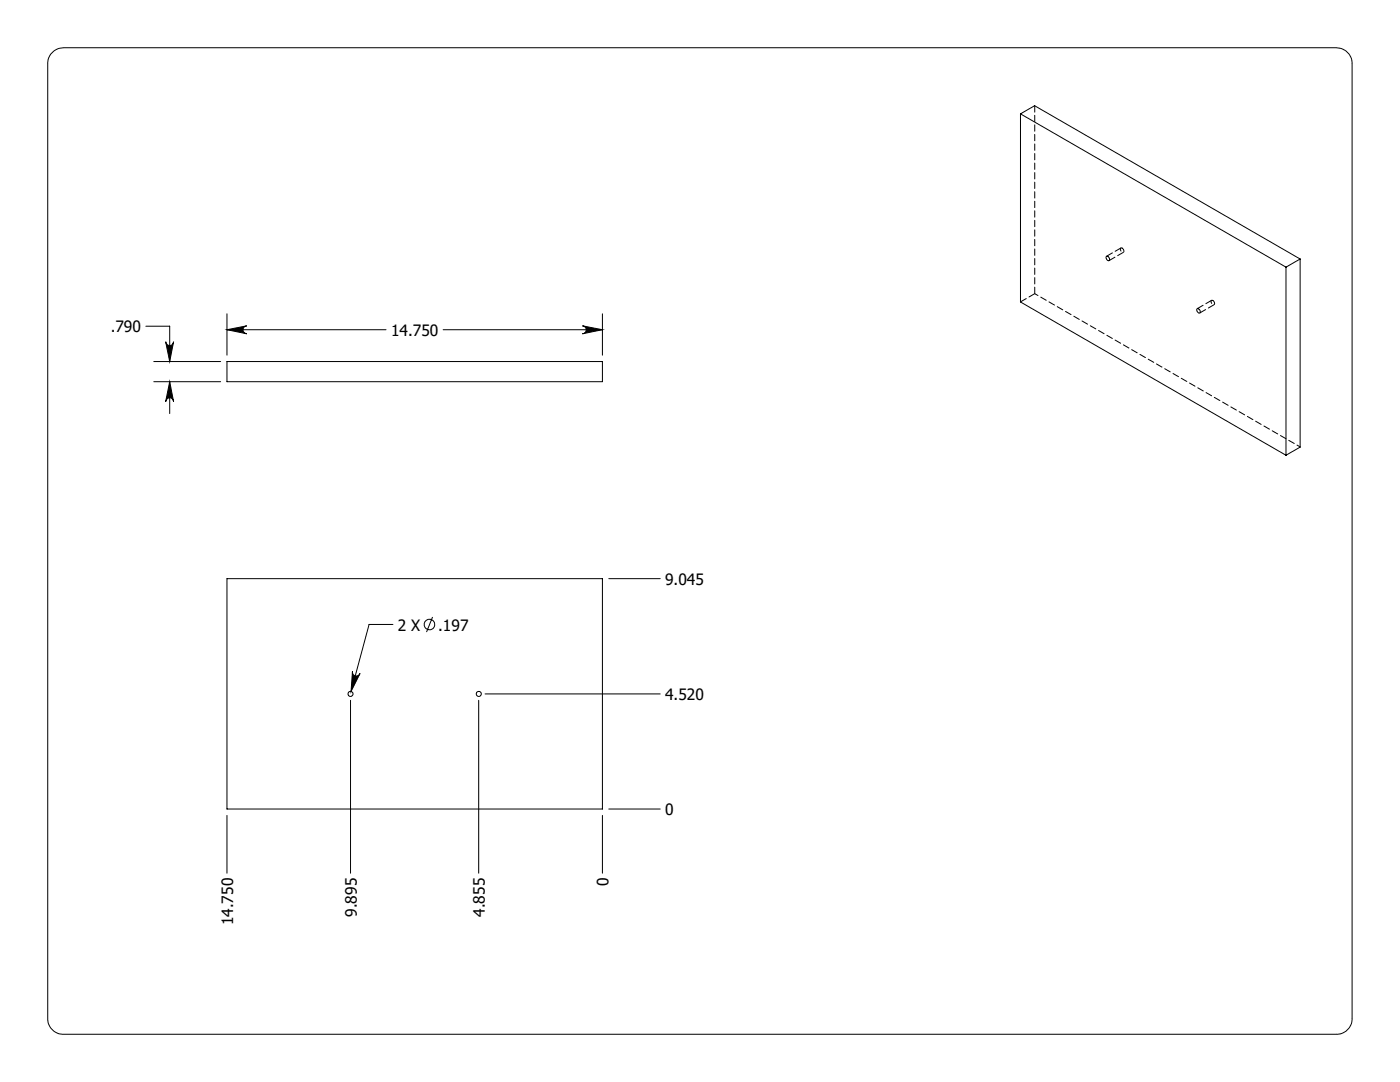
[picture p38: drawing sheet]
<svg xmlns="http://www.w3.org/2000/svg" width="279mm" height="216mm" viewBox="0 0 279 216" stroke-linecap="round" stroke-linejoin="round" font-family="sans-serif">
<defs><g id="words">
<g font-size="3.1">
<text x="22.1" y="66.3">.790</text>
<text x="78" y="67">14.750</text>
<text x="132.7" y="116.7">9.045</text>
<text x="79.4" y="125.8">2 X</text>
<text x="87.5" y="125.8">.197</text>
<text x="132.7" y="139.7">4.520</text>
<text x="132.7" y="162.6">0</text>
<text x="121.5" y="176.9" transform="rotate(-90 121.5 176.9)">0</text>
<text x="46.5" y="184.6" transform="rotate(-90 46.5 184.6)">14.750</text>
<text x="71.2" y="182.9" transform="rotate(-90 71.2 182.9)">9.895</text>
<text x="96.8" y="182.9" transform="rotate(-90 96.8 182.9)">4.855</text>
</g>
</g></defs>
<g fill="none" stroke="#000" stroke-width=".2">
<path d="M10.2 10.8a3.3 3.3 0 0 1 2.5-1.3h254a3.2 3.2 0 0 1 3.1 3.2v190.5a3.1 3.1 0 0 1-3.1 3.2h-254a3.1 3.1 0 0 1-3.2-3.2v-190.5a2.93 2.93 0 0 1 .7-1.9zM203.7 22.7v37.6l52.9 30.5M203.7 22.7l52.9 30.6M203.7 22.7l2.8-1.6 53 30.6M220.8 51.2h.4l.2 .5a.31 .31 0 0 1-.3 .4 .31 .31 0 0 1-.3-.4zM256.6 53.3v37.5M259.5 51.7l-2.9 1.6M259.5 51.7v37.5l-2.9 1.6M29.1 65.1h4.8v7M30.7 76.2h13.3M30.7 72.1h13.3M33.1 68.2a.79 .79 0 0 0 .7 .7 .79 .79 0 0 0 .8-.7l-.7 3.9z"/>
<path d="M33.9 76.2l.7 4a.79 .79 0 0 0-.8-.8 .79 .79 0 0 0-.7 .8zM33.9 76.2v6.3M45.3 65.8l3.9-.8a.79 .79 0 0 0-.7 .8 .79 .79 0 0 0 .7 .8zM45.3 72.1h74.9v4.1h-74.9zM45.3 62.6v8.3M45.3 65.8h31.7M88.4 65.8h31.8M116.2 65l4 .8-4 .8a.79 .79 0 0 0 .8-.8 .79 .79 0 0 0-.8-.8zM120.2 62.6v8.3M238.9 61.6l.4 .1 .2 .4a.32 .32 0 0 1-.2 .4 .32 .32 0 0 1-.4-.3l-.1-.3zM45.3 115.5h74.9v45.9h-74.9zM121.5 115.5h10.3"/>
<path d="M70 139.7v34.5M70.3 133.9a.79 .79 0 0 0 .6 1 .79 .79 0 0 0 1-.5l-1.8 3.6zM78.4 124.6h-4.7l-3.6 13.4M86.3 123.1l-1.2 3M95.5 139.7v34.5M96.8 138.5h35M45.3 162.7v11.5M120.2 162.7v11.5M121.5 161.4h10.3"/>
<circle cx="70" cy="138.5" r=".5"/>
<circle cx="85.7" cy="124.6" r="1.04"/>
<circle cx="95.5" cy="138.5" r=".5"/>
</g>
<path d="M70.3 133.9l-.2 4.1 1.8-3.6a.79 .79 0 0 1-1 .5 .79 .79 0 0 1-.6-1zM45.3 65.8l3.9-.8a.79 .79 0 0 0-.7 .8 .79 .79 0 0 0 .7 .8zM116.2 65l4 .8-4 .8a.79 .79 0 0 0 .8-.8 .79 .79 0 0 0-.8-.8zM33.9 76.2l.7 4a.79 .79 0 0 0-.8-.8 .79 .79 0 0 0-.7 .8zM33.1 68.2a.79 .79 0 0 0 .7 .7 .79 .79 0 0 0 .8-.7l-.7 3.9z" fill="#000"/>
<path d="M259.5 89.2l-53-30.6" fill="none" stroke="#000" stroke-width=".2" stroke-dasharray="1.3 .6" stroke-dashoffset=".5"/>
<path d="M223.9 49.5l.4 .5-.1 .4-.4-.1-.2-.4 .1-.4h.2M242 60l.4 .4-.1 .4-.3-.1-.3-.4 .1-.3h.2" fill="none" stroke="#000" stroke-width=".2" stroke-dasharray="1.3 .6" stroke-dashoffset=".3"/>
<path d="M206.5 58.6l-2.8 1.6M221.4 52l2.8-1.7M223.7 49.5l-2.8 1.6M241.8 59.9l-2.8 1.7M239.5 62.4l2.8-1.6" fill="none" stroke="#000" stroke-width=".2" stroke-dasharray="1.3 .6" stroke-dashoffset="-.1"/>
<path d="M206.5 21.1v37.5" fill="none" stroke="#000" stroke-width=".2" stroke-dasharray="1.3 .6"/>
<use href="#words"/>
</svg>
